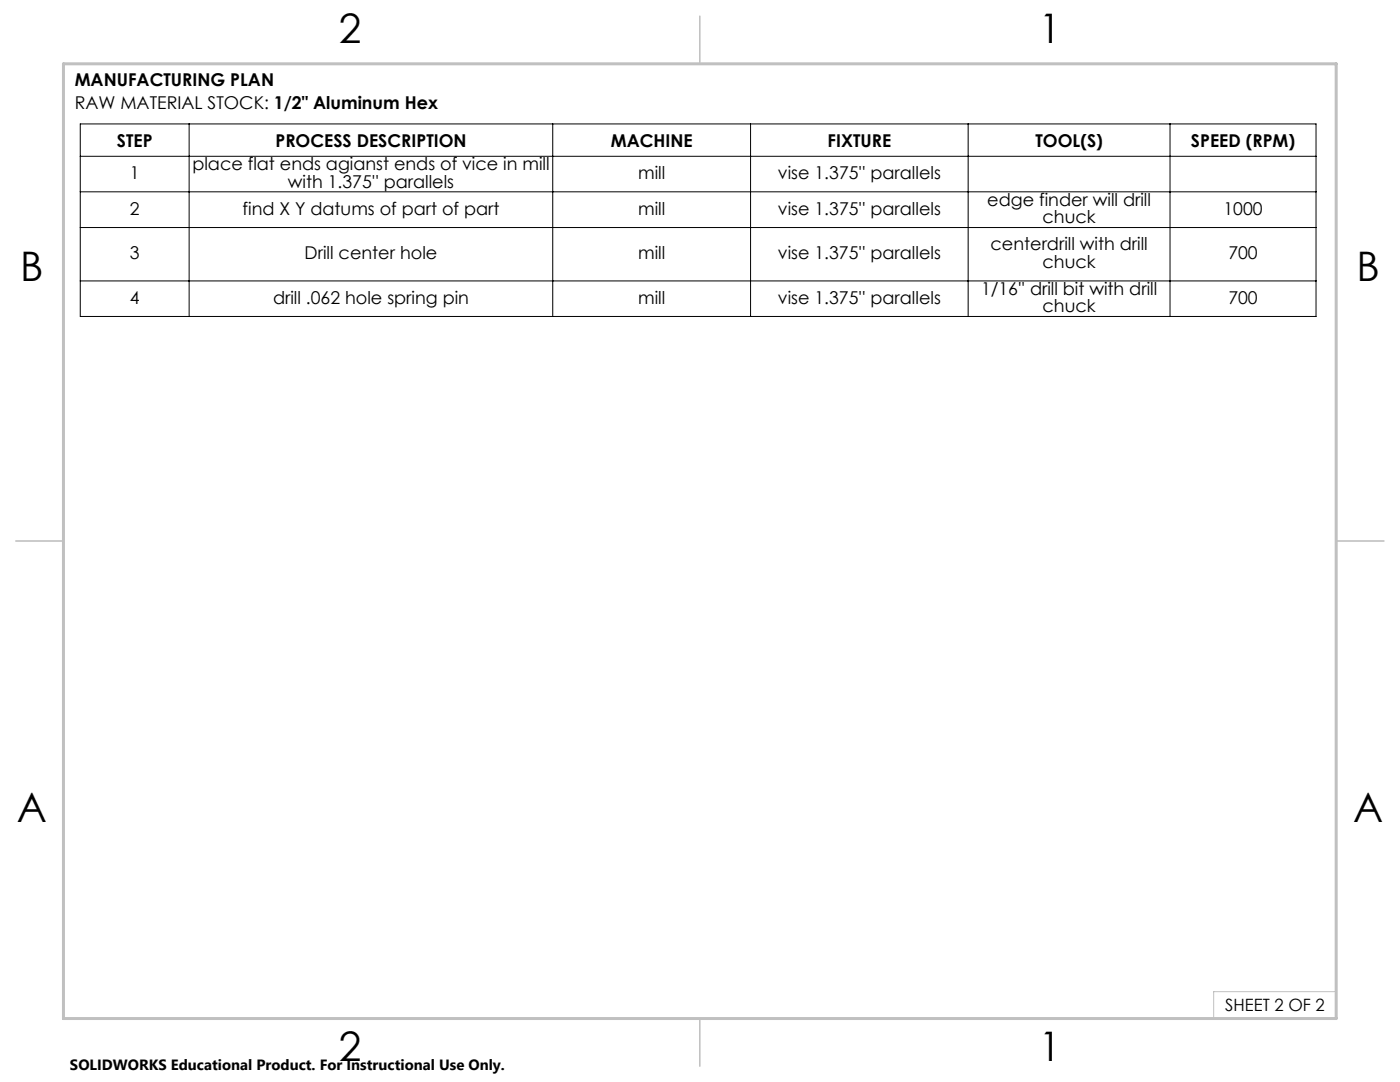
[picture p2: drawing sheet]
<svg xmlns="http://www.w3.org/2000/svg" width="279mm" height="216mm" viewBox="0 0 279 216" stroke-linecap="round" stroke-linejoin="round" font-family="sans-serif">
<defs><g id="words">
<g font-size="8.1">
<text x="67.6" y="8.5">2</text>
<text x="207.3" y="8.5">1</text>
<text x="4" y="56.1">B</text>
<text x="270.7" y="56.1">B</text>
<text x="3.3" y="164.1">A</text>
<text x="270" y="164.1">A</text>
<text x="67.6" y="211.7">2</text>
<text x="207.3" y="211.7">1</text>
</g>
<g font-size="3.5">
<text x="14.9" y="17.2">MANUFACTURING PLAN</text>
<text x="14.9" y="21.7">RAW MATERIAL STOCK: 1/2&quot; Aluminum Hex</text>
<text x="23.3" y="29.3">STEP</text>
<text x="55" y="29.3">PROCESS DESCRIPTION</text>
<text x="121.9" y="29.3">MACHINE</text>
<text x="165.2" y="29.3">FIXTURE</text>
<text x="206.6" y="29.3">TOOL(S)</text>
<text x="237.7" y="29.3">SPEED (RPM)</text>
<text x="25.9" y="35.7">1</text>
<text x="38.4" y="33.9">place flat ends agianst ends of vice in mill</text>
<text x="127.4" y="35.7">mill</text>
<text x="155.3" y="35.7">vise 1.375'' parallels</text>
<text x="57.5" y="37.5">with 1.375'' parallels</text>
<text x="197" y="41.1">edge finder will drill</text>
<text x="25.9" y="42.8">2</text>
<text x="48.4" y="42.8">find X Y datums of part of part</text>
<text x="127.4" y="42.8">mill</text>
<text x="155.3" y="42.8">vise 1.375'' parallels</text>
<text x="208.1" y="44.6">chuck</text>
<text x="244.2" y="42.8">1000</text>
<text x="25.9" y="51.7">3</text>
<text x="60.8" y="51.7">Drill center hole</text>
<text x="127.4" y="51.7">mill</text>
<text x="155.3" y="51.7">vise 1.375'' parallels</text>
<text x="197.7" y="49.9">centerdrill with drill</text>
<text x="208.1" y="53.5">chuck</text>
<text x="245.2" y="51.7">700</text>
<text x="195.8" y="58.8">1/16'' drill bit with drill</text>
<text x="25.9" y="60.6">4</text>
<text x="54.5" y="60.6">drill .062 hole spring pin</text>
<text x="127.4" y="60.6">mill</text>
<text x="155.3" y="60.6">vise 1.375'' parallels</text>
<text x="208.1" y="62.3">chuck</text>
<text x="245.2" y="60.6">700</text>
</g>
<text font-size="3.4" x="244.5" y="201.7">SHEET 2 OF 2</text>
<text font-size="3" x="14" y="213.5">SOLIDWORKS Educational Product. For Instructional Use Only.</text>
</g></defs>
<path d="M16 24.7h246.6v38.4h-246.6zM16 31.2h246.6M16 38.3h246.6M37.7 24.7v38.4M110.3 24.7v38.4M149.8 24.7v38.4M193.2 24.7v38.4M233.5 24.7v38.4M16 45.4h246.6M16 56.1h246.6" fill="none" stroke="#000" stroke-width=".2"/>
<path d="M266.7 153.3v49.9h-240M266.7 197.9h-24.5v5.3" fill="none" stroke="#c0c0c0" stroke-width=".2"/>
<path d="M139.7 3.2v9.5M3.1 107.9h9.6M266.7 107.9h9.5M139.7 203.2v9.6" fill="none" stroke="#c0c0c0" stroke-width=".3"/>
<path d="M12.7 12.7h254v190.5h-254z" fill="none" stroke="#c0c0c0" stroke-width=".6"/>
<use href="#words"/>
</svg>
